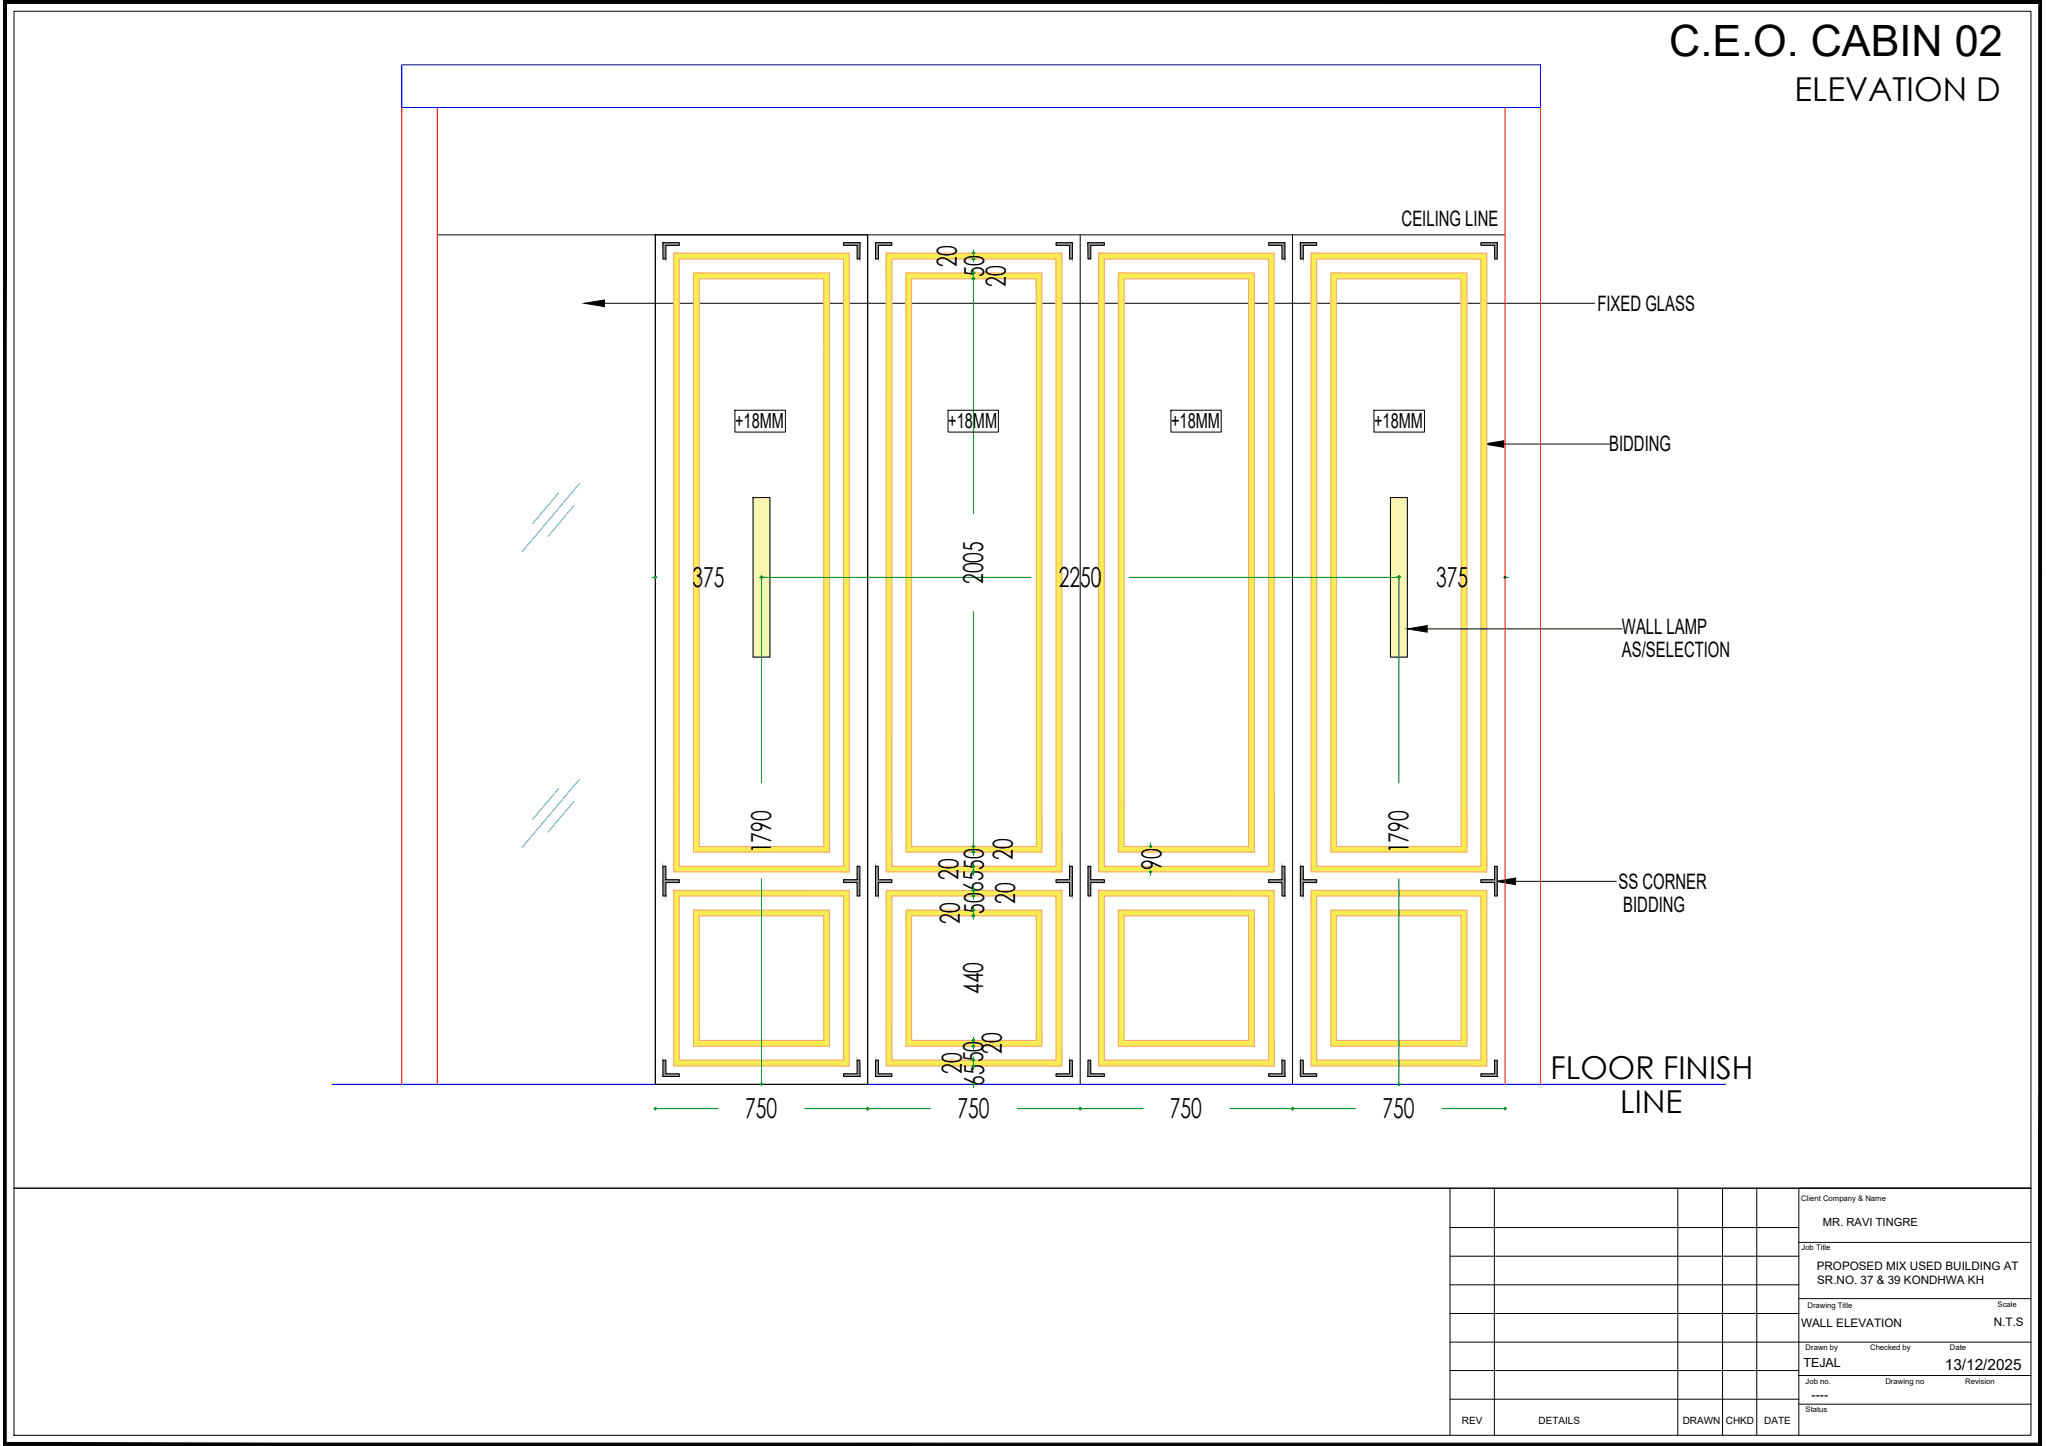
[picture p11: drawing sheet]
<svg xmlns="http://www.w3.org/2000/svg" width="420mm" height="297mm" viewBox="0 0 420 297" stroke-linecap="round" stroke-linejoin="round" font-family="sans-serif">
<defs><g id="words">
<text font-size="8.9" x="342.8" y="11.5">C.E.O. CABIN 02</text>
<text font-size="6.8" x="368.5" y="20.7">ELEVATION D</text>
<g font-size="6.5">
<text x="318.4" y="221.6">FLOOR FINISH</text>
<text x="332.7" y="228.5">LINE</text>
</g>
<g font-size="5.7">
<text x="196.5" y="54.8" transform="rotate(-90 196.5 54.8)">20</text>
<text x="202.1" y="56.8" transform="rotate(-90 202.1 56.8)">50</text>
<text x="206.6" y="58.9" transform="rotate(-90 206.6 58.9)">20</text>
<text x="201.9" y="120" transform="rotate(-90 201.9 120)">2005</text>
<text x="142.2" y="120.6">375</text>
<text x="217.4" y="120.6">2250</text>
<text x="294.9" y="120.6">375</text>
<text x="158.4" y="175.3" transform="rotate(-90 158.4 175.3)">1790</text>
<text x="202.1" y="178.7" transform="rotate(-90 202.1 178.7)">50</text>
<text x="208" y="176.6" transform="rotate(-90 208 176.6)">20</text>
<text x="238.5" y="178.7" transform="rotate(-90 238.5 178.7)">90</text>
<text x="289.3" y="175.3" transform="rotate(-90 289.3 175.3)">1790</text>
<text x="196.8" y="180.7" transform="rotate(-90 196.8 180.7)">20</text>
<text x="201.9" y="183.2" transform="rotate(-90 201.9 183.2)">65</text>
<text x="208.5" y="185.7" transform="rotate(-90 208.5 185.7)">20</text>
<text x="197.1" y="189.8" transform="rotate(-90 197.1 189.8)">20</text>
<text x="202.1" y="187.7" transform="rotate(-90 202.1 187.7)">50</text>
<text x="201.9" y="204.2" transform="rotate(-90 201.9 204.2)">440</text>
<text x="197.5" y="220.6" transform="rotate(-90 197.5 220.6)">20</text>
<text x="201.9" y="218.3" transform="rotate(-90 201.9 218.3)">50</text>
<text x="205.7" y="216.5" transform="rotate(-90 205.7 216.5)">20</text>
<text x="202.1" y="223.1" transform="rotate(-90 202.1 223.1)">65</text>
<text x="153" y="229.7">750</text>
<text x="196.6" y="229.7">750</text>
<text x="240.2" y="229.7">750</text>
<text x="283.9" y="229.7">750</text>
</g>
<g font-size="4.4">
<text x="287.8" y="46.4">CEILING LINE</text>
<text x="328" y="64">FIXED GLASS</text>
<text x="330.5" y="92.7">BIDDING</text>
<text x="333.1" y="130.3">WALL LAMP</text>
<text x="333.1" y="135">AS/SELECTION</text>
<text x="332.4" y="182.6">SS CORNER</text>
<text x="333.3" y="187.4">BIDDING</text>
</g>
<g font-size="4.3">
<text x="151" y="88">+18MM</text>
<text x="194.7" y="88">+18MM</text>
<text x="240.5" y="88">+18MM</text>
<text x="282.2" y="88">+18MM</text>
</g>
<text font-size="3.2" x="399.4" y="281.3">13/12/2025</text>
<g font-size="2.6">
<text x="370.3" y="280.9">TEJAL</text>
<text x="372" y="287.4">----</text>
</g>
<g font-size="2.4">
<text x="373.1" y="261">PROPOSED MIX USED BUILDING AT</text>
<text x="373.2" y="263.8">SR.NO. 37 &amp; 39 KONDHWA KH</text>
<text x="369.9" y="272.6">WALL ELEVATION</text>
<text x="409.4" y="272.3">N.T.S</text>
</g>
<text font-size="2.3" x="374.4" y="251.9">MR. RAVI TINGRE</text>
<g font-size="2.1">
<text x="300.2" y="292.6">REV</text>
<text x="315.9" y="292.6">DETAILS</text>
<text x="345.6" y="292.6">DRAWN</text>
<text x="354.4" y="292.6">CHKD</text>
<text x="362.3" y="292.6">DATE</text>
</g>
<g font-size="1.6">
<text x="369.9" y="246.8">Client Company &amp; Name</text>
<text x="370" y="256.8">Job Title</text>
<text x="371.2" y="268.6">Drawing Title</text>
<text x="410.2" y="268.5">Scale</text>
<text x="370.8" y="277.3">Drawn by</text>
<text x="384" y="277.3">Checked by</text>
<text x="400.4" y="277.3">Date</text>
<text x="370.8" y="284.3">Job no.</text>
<text x="387.2" y="284.3">Drawing no</text>
<text x="403.6" y="284.3">Revision</text>
<text x="370.8" y="290.1">Status</text>
</g>
</g></defs>
<!-- layer: B02 Beams and Slabs -->
<path d="M82.5 13.3h233.9v8.8h-233.9zM68.2 222.7h286.2" fill="none" stroke="#00f" stroke-width=".21"/>
<!-- layer: 0 -->
<path d="M89.8 48.2h219.3" fill="none" stroke="#000" stroke-width=".21"/>
<!-- layer: U02 Notes-General Scale 1 -->
<path d="M120 62.3l4.1-.7v1.4zM304.8 91.2l4-.7v1.4zM289 129.2l4.1-.7v1.4zM307.2 181l4-.6v1.3z" fill="#000" stroke="#000" stroke-width=".21"/>
<path d="M124.1 62.3h203.3M150.9 84.3h10.4v4.5h-10.4zM194.7 84.3h10.3v4.5h-10.3zM240.5 84.3h10.3v4.5h-10.3zM282.2 84.3h10.3v4.5h-10.3zM308.8 91.2h21.7M293.1 129.2h40M311.2 181h20.7" fill="none" stroke="#000" stroke-width=".21"/>
<!-- layer: wall -->
<g fill="none" stroke="#000" stroke-width=".21">
<path d="M134.6 48.2h43.6v174.5h-43.6zM134.6 48.2v174.5M136.1 49.9h3.4v.5h-2.8v2.8h-.6zM173.2 49.9h3.4v3.3h-.6v-2.8h-2.8zM178.2 48.2v174.5M179.8 49.9h3.3v.5h-2.7v2.8h-.6zM216.9 49.9h3.3v3.3h-.6v-2.8h-2.7zM221.8 48.2v174.5M223.4 49.9h3.4v.5h-2.8v2.8h-.6zM260.5 49.9h3.4v3.3h-.6v-2.8h-2.8zM265.4 48.2v174.5M267 49.9h3.4v.5h-2.8v2.8h-.6z"/>
<path d="M304.1 49.9h3.4v3.3h-.6v-2.8h-2.8zM154.6 102.2h3.5v32.8h-3.5zM285.5 102.2h3.5v32.8h-3.5zM136.1 178h.6v2.7h2.8v.6h-2.8v2.8h-.6zM179.8 178h.6v2.7h2.7v.6h-2.7v2.8h-.6zM219.6 178h.6v6.1h-.6v-2.8h-2.7v-.6h2.7zM223.4 178h.6v2.7h2.8v.6h-2.8v2.8h-.6zM263.3 178h.6v6.1h-.6v-2.8h-2.8v-.6h2.8zM267 178h.6v2.7h2.8v.6h-2.8v2.8h-.6zM173.2 180.7h2.8v-2.7h.6v6.1h-.6v-2.8h-2.8zM304.1 180.7h2.8v-2.7h.6v6.1h-.6v-2.8h-2.8zM136.1 217.8h.6v2.8h2.8v.5h-3.4z"/>
<path d="M179.8 217.8h.6v2.8h2.7v.5h-3.3zM219.6 217.8h.6v3.3h-3.3v-.5h2.7zM223.4 217.8h.6v2.8h2.8v.5h-3.4zM263.3 217.8h.6v3.3h-3.4v-.5h2.8zM267 217.8h.6v2.8h2.8v.5h-3.4zM173.2 220.6h2.8v-2.8h.6v3.3h-3.4zM304.1 220.6h2.8v-2.8h.6v3.3h-3.4z"/>
</g>
<!-- layer: glass -->
<path d="M119 99.4l-11.7 13.9M114.7 101.3l-5.3 6.3M117.8 103.9l-5.2 6.3M114.7 162l-5.3 6.3M117.8 164.7l-5.2 6.2M119 160.1l-11.7 13.9" fill="none" stroke="#00bfff" stroke-width=".21"/>
<!-- layer: Y01 Hatching 01 -->
<g fill="#f4ee51" stroke="#f4ee51" stroke-width=".21">
<path d="M269.2 52l36.1 1.2v-1.2zM269.2 52l36.1 1.2h-36.1z"/>
<path d="M225.6 52l36.1 1.2v-1.2zM225.6 52l36.1 1.2h-36.1z"/>
<path d="M182 52l36.1 1.2v-1.2zM182 52l36.1 1.2h-36.1z"/>
<path d="M138.3 52l36.1 1.2v-1.2zM138.3 52l36.1 1.2h-36.1z"/>
<path d="M304.1 53.2l1.2 124.8v-124.8zM304.1 53.2l1.2 124.8h-1.2z"/>
<path d="M269.2 53.2l1.2 124.8v-124.8zM269.2 53.2l1.2 124.8h-1.2z"/>
<path d="M260.5 53.2l1.2 124.8v-124.8zM260.5 53.2l1.2 124.8h-1.2z"/>
<path d="M225.6 53.2l1.2 124.8v-124.8zM225.6 53.2l1.2 124.8h-1.2z"/>
<path d="M216.9 53.2l1.2 124.8v-124.8zM216.9 53.2l1.2 124.8h-1.2z"/>
<path d="M182 53.2l1.1 124.8v-124.8zM182 53.2l1.1 124.8h-1.1z"/>
<path d="M173.2 53.2l1.2 124.8v-124.8zM173.2 53.2l1.2 124.8h-1.2z"/>
<path d="M138.3 53.2l1.2 124.8v-124.8zM138.3 53.2l1.2 124.8h-1.2z"/>
<path d="M269.2 178l36.1 1.1v-1.1zM269.2 178l36.1 1.1h-36.1z"/>
<path d="M225.6 178l36.1 1.1v-1.1zM225.6 178l36.1 1.1h-36.1z"/>
<path d="M182 178l36.1 1.1v-1.1zM182 178l36.1 1.1h-36.1z"/>
<path d="M138.3 178l36.1 1.1v-1.1zM138.3 178l36.1 1.1h-36.1z"/>
<path d="M269.2 182.9l36.1 1.2v-1.2zM269.2 182.9l36.1 1.2h-36.1z"/>
<path d="M225.6 182.9l36.1 1.2v-1.2zM225.6 182.9l36.1 1.2h-36.1z"/>
<path d="M182 182.9l36.1 1.2v-1.2zM182 182.9l36.1 1.2h-36.1z"/>
<path d="M138.3 182.9l36.1 1.2v-1.2zM138.3 182.9l36.1 1.2h-36.1z"/>
<path d="M304.1 184.1l1.2 33.7v-33.7zM304.1 184.1l1.2 33.7h-1.2z"/>
<path d="M269.2 184.1l1.2 33.7v-33.7zM269.2 184.1l1.2 33.7h-1.2z"/>
<path d="M260.5 184.1l1.2 33.7v-33.7zM260.5 184.1l1.2 33.7h-1.2z"/>
<path d="M225.6 184.1l1.2 33.7v-33.7zM225.6 184.1l1.2 33.7h-1.2z"/>
<path d="M216.9 184.1l1.2 33.7v-33.7zM216.9 184.1l1.2 33.7h-1.2z"/>
<path d="M182 184.1l1.1 33.7v-33.7zM182 184.1l1.1 33.7h-1.1z"/>
<path d="M173.2 184.1l1.2 33.7v-33.7zM173.2 184.1l1.2 33.7h-1.2z"/>
<path d="M138.3 184.1l1.2 33.7v-33.7zM138.3 184.1l1.2 33.7h-1.2z"/>
<path d="M269.2 217.8l36.1 1.2v-1.2zM269.2 217.8l36.1 1.2h-36.1z"/>
<path d="M225.6 217.8l36.1 1.2v-1.2zM225.6 217.8l36.1 1.2h-36.1z"/>
<path d="M182 217.8l36.1 1.2v-1.2zM182 217.8l36.1 1.2h-36.1z"/>
<path d="M138.3 217.8l36.1 1.2v-1.2zM138.3 217.8l36.1 1.2h-36.1z"/>
<path d="M273.3 56.1l27.9 1.2v-1.2zM273.3 56.1l27.9 1.2h-27.9z"/>
<path d="M229.7 56.1l27.9 1.2v-1.2zM229.7 56.1l27.9 1.2h-27.9z"/>
<path d="M186.1 56.1l27.9 1.2v-1.2zM186.1 56.1l27.9 1.2h-27.9z"/>
<path d="M142.4 56.1l27.9 1.2v-1.2zM142.4 56.1l27.9 1.2h-27.9z"/>
<path d="M300.1 57.3l1.1 116.6v-116.6zM300.1 57.3l1.1 116.6h-1.1z"/>
<path d="M273.3 57.3l1.1 116.6v-116.6zM273.3 57.3l1.1 116.6h-1.1z"/>
<path d="M256.4 57.3l1.2 116.6v-116.6zM256.4 57.3l1.2 116.6h-1.2z"/>
<path d="M229.7 57.3l1.1 116.6v-116.6zM229.7 57.3l1.1 116.6h-1.1z"/>
<path d="M212.8 57.3l1.2 116.6v-116.6zM212.8 57.3l1.2 116.6h-1.2z"/>
<path d="M186.1 57.3l1.1 116.6v-116.6zM186.1 57.3l1.1 116.6h-1.1z"/>
<path d="M169.2 57.3l1.1 116.6v-116.6zM169.2 57.3l1.1 116.6h-1.1z"/>
<path d="M142.4 57.3l1.2 116.6v-116.6zM142.4 57.3l1.2 116.6h-1.2z"/>
<path d="M273.3 173.9l27.9 1.1v-1.1zM273.3 173.9l27.9 1.1h-27.9z"/>
<path d="M229.7 173.9l27.9 1.1v-1.1zM229.7 173.9l27.9 1.1h-27.9z"/>
<path d="M186.1 173.9l27.9 1.1v-1.1zM186.1 173.9l27.9 1.1h-27.9z"/>
<path d="M142.4 173.9l27.9 1.1v-1.1zM142.4 173.9l27.9 1.1h-27.9z"/>
<path d="M273.3 187l27.9 1.1v-1.1zM273.3 187l27.9 1.1h-27.9z"/>
<path d="M229.7 187l27.9 1.1v-1.1zM229.7 187l27.9 1.1h-27.9z"/>
<path d="M186.1 187l27.9 1.1v-1.1zM186.1 187l27.9 1.1h-27.9z"/>
<path d="M142.4 187l27.9 1.1v-1.1zM142.4 187l27.9 1.1h-27.9z"/>
<path d="M300.1 188.1l1.1 25.6v-25.6zM300.1 188.1l1.1 25.6h-1.1z"/>
<path d="M273.3 188.1l1.1 25.6v-25.6zM273.3 188.1l1.1 25.6h-1.1z"/>
<path d="M256.4 188.1l1.2 25.6v-25.6zM256.4 188.1l1.2 25.6h-1.2z"/>
<path d="M229.7 188.1l1.1 25.6v-25.6zM229.7 188.1l1.1 25.6h-1.1z"/>
<path d="M212.8 188.1l1.2 25.6v-25.6zM212.8 188.1l1.2 25.6h-1.2z"/>
<path d="M186.1 188.1l1.1 25.6v-25.6zM186.1 188.1l1.1 25.6h-1.1z"/>
<path d="M169.2 188.1l1.1 25.6v-25.6zM169.2 188.1l1.1 25.6h-1.1z"/>
<path d="M142.4 188.1l1.2 25.6v-25.6zM142.4 188.1l1.2 25.6h-1.2z"/>
<path d="M273.3 213.7l27.9 1.2v-1.2zM273.3 213.7l27.9 1.2h-27.9z"/>
<path d="M229.7 213.7l27.9 1.2v-1.2zM229.7 213.7l27.9 1.2h-27.9z"/>
<path d="M186.1 213.7l27.9 1.2v-1.2zM186.1 213.7l27.9 1.2h-27.9z"/>
<path d="M142.4 213.7l27.9 1.2v-1.2zM142.4 213.7l27.9 1.2h-27.9z"/>
</g>
<!-- layer: 0 -->
<g fill="none" stroke="#ff9f7f" stroke-width=".21">
<path d="M138.3 52h36.1v127.1h-36.1zM139.5 53.2h33.7v124.8h-33.7zM142.4 56.1h27.9v118.9h-27.9zM143.6 57.3h25.6v116.6h-25.6zM182 52h36.1v127.1h-36.1zM183.1 53.2h33.8v124.8h-33.8zM186.1 56.1h27.9v118.9h-27.9zM187.2 57.3h25.6v116.6h-25.6zM225.6 52h36.1v127.1h-36.1zM226.8 53.2h33.7v124.8h-33.7zM229.7 56.1h27.9v118.9h-27.9zM230.8 57.3h25.6v116.6h-25.6z"/>
<path d="M269.2 52h36.1v127.1h-36.1zM270.4 53.2h33.7v124.8h-33.7zM273.3 56.1h27.9v118.9h-27.9zM274.4 57.3h25.7v116.6h-25.7zM138.3 182.9h36.1v36.1h-36.1zM139.5 184.1h33.7v33.7h-33.7zM142.4 187h27.9v27.9h-27.9zM143.6 188.1h25.6v25.6h-25.6zM182 182.9h36.1v36.1h-36.1zM183.1 184.1h33.8v33.7h-33.8zM186.1 187h27.9v27.9h-27.9zM187.2 188.1h25.6v25.6h-25.6z"/>
<path d="M225.6 182.9h36.1v36.1h-36.1zM226.8 184.1h33.7v33.7h-33.7zM229.7 187h27.9v27.9h-27.9zM230.8 188.1h25.6v25.6h-25.6zM269.2 182.9h36.1v36.1h-36.1zM270.4 184.1h33.7v33.7h-33.7zM273.3 187h27.9v27.9h-27.9zM274.4 188.1h25.7v25.6h-25.7z"/>
</g>
<!-- layer: Y01 Hatching 01 -->
<g fill="#f8f6b0" stroke="#f8f6b0" stroke-width=".21">
<path d="M285.5 102.2l3.5 32.8v-32.8zM285.5 102.2l3.5 32.8h-3.5z"/>
<path d="M154.6 102.2l3.5 32.8v-32.8zM154.6 102.2l3.5 32.8h-3.5z"/>
</g>
<g fill="#939598" stroke="#939598" stroke-width=".21">
<path d="M173.2 49.9l3.4 .5v-.5zM173.2 49.9l3.4 .5h-3.4z"/>
<path d="M136.1 49.9l3.4 .5v-.5zM136.1 49.9l3.4 .5h-3.4z"/>
<path d="M176 50.4l.6 2.8v-2.8zM176 50.4l.6 2.8h-.6z"/>
<path d="M136.1 50.4l.6 2.8v-2.8zM136.1 50.4l.6 2.8h-.6z"/>
<path d="M176 178l.6 2.7v-2.7zM176 178l.6 2.7h-.6z"/>
<path d="M136.1 178l.6 2.7v-2.7zM136.1 178l.6 2.7h-.6z"/>
<path d="M173.2 180.7l3.4 .3v-.3zM173.2 180.7l3.4 .3h-3.4z"/>
<path d="M136.1 180.7l3.4 .3v-.3zM136.1 180.7l3.4 .3h-3.4z"/>
<path d="M173.2 181l3.4 .3v-.3zM173.2 181l3.4 .3h-3.4z"/>
<path d="M136.1 181l3.4 .3v-.3zM136.1 181l3.4 .3h-3.4z"/>
<path d="M176 181.3l.6 2.8v-2.8zM176 181.3l.6 2.8h-.6z"/>
<path d="M136.1 181.3l.6 2.8v-2.8zM136.1 181.3l.6 2.8h-.6z"/>
<path d="M176 217.8l.6 2.8v-2.8zM176 217.8l.6 2.8h-.6z"/>
<path d="M136.1 217.8l.6 2.8v-2.8zM136.1 217.8l.6 2.8h-.6z"/>
<path d="M173.2 220.6l3.4 .5v-.5zM173.2 220.6l3.4 .5h-3.4z"/>
<path d="M136.1 220.6l3.4 .5v-.5zM136.1 220.6l3.4 .5h-3.4z"/>
<path d="M216.9 49.9l3.3 .5v-.5zM216.9 49.9l3.3 .5h-3.3z"/>
<path d="M179.8 49.9l3.3 .5v-.5zM179.8 49.9l3.3 .5h-3.3z"/>
<path d="M219.6 50.4l.6 2.8v-2.8zM219.6 50.4l.6 2.8h-.6z"/>
<path d="M179.8 50.4l.6 2.8v-2.8zM179.8 50.4l.6 2.8h-.6z"/>
<path d="M219.6 178l.6 2.7v-2.7zM219.6 178l.6 2.7h-.6z"/>
<path d="M179.8 178l.6 2.7v-2.7zM179.8 178l.6 2.7h-.6z"/>
<path d="M216.9 180.7l3.3 .3v-.3zM216.9 180.7l3.3 .3h-3.3z"/>
<path d="M179.8 180.7l3.3 .3v-.3zM179.8 180.7l3.3 .3h-3.3z"/>
<path d="M216.9 181l3.3 .3v-.3zM216.9 181l3.3 .3h-3.3z"/>
<path d="M179.8 181l3.3 .3v-.3zM179.8 181l3.3 .3h-3.3z"/>
<path d="M219.6 181.3l.6 2.8v-2.8zM219.6 181.3l.6 2.8h-.6z"/>
<path d="M179.8 181.3l.6 2.8v-2.8zM179.8 181.3l.6 2.8h-.6z"/>
<path d="M219.6 217.8l.6 2.8v-2.8zM219.6 217.8l.6 2.8h-.6z"/>
<path d="M179.8 217.8l.6 2.8v-2.8zM179.8 217.8l.6 2.8h-.6z"/>
<path d="M216.9 220.6l3.3 .5v-.5zM216.9 220.6l3.3 .5h-3.3z"/>
<path d="M179.8 220.6l3.3 .5v-.5zM179.8 220.6l3.3 .5h-3.3z"/>
<path d="M260.5 49.9l3.4 .5v-.5zM260.5 49.9l3.4 .5h-3.4z"/>
<path d="M223.4 49.9l3.4 .5v-.5zM223.4 49.9l3.4 .5h-3.4z"/>
<path d="M263.3 50.4l.6 2.8v-2.8zM263.3 50.4l.6 2.8h-.6z"/>
<path d="M223.4 50.4l.6 2.8v-2.8zM223.4 50.4l.6 2.8h-.6z"/>
<path d="M263.3 178l.6 2.7v-2.7zM263.3 178l.6 2.7h-.6z"/>
<path d="M223.4 178l.6 2.7v-2.7zM223.4 178l.6 2.7h-.6z"/>
<path d="M260.5 180.7l3.4 .3v-.3zM260.5 180.7l3.4 .3h-3.4z"/>
<path d="M223.4 180.7l3.4 .3v-.3zM223.4 180.7l3.4 .3h-3.4z"/>
<path d="M260.5 181l3.4 .3v-.3zM260.5 181l3.4 .3h-3.4z"/>
<path d="M223.4 181l3.4 .3v-.3zM223.4 181l3.4 .3h-3.4z"/>
<path d="M263.3 181.3l.6 2.8v-2.8zM263.3 181.3l.6 2.8h-.6z"/>
<path d="M223.4 181.3l.6 2.8v-2.8zM223.4 181.3l.6 2.8h-.6z"/>
<path d="M263.3 217.8l.6 2.8v-2.8zM263.3 217.8l.6 2.8h-.6z"/>
<path d="M223.4 217.8l.6 2.8v-2.8zM223.4 217.8l.6 2.8h-.6z"/>
<path d="M260.5 220.6l3.4 .5v-.5zM260.5 220.6l3.4 .5h-3.4z"/>
<path d="M223.4 220.6l3.4 .5v-.5zM223.4 220.6l3.4 .5h-3.4z"/>
<path d="M304.1 49.9l3.4 .5v-.5zM304.1 49.9l3.4 .5h-3.4z"/>
<path d="M267 49.9l3.4 .5v-.5zM267 49.9l3.4 .5h-3.4z"/>
<path d="M306.9 50.4l.6 2.8v-2.8zM306.9 50.4l.6 2.8h-.6z"/>
<path d="M267 50.4l.6 2.8v-2.8zM267 50.4l.6 2.8h-.6z"/>
<path d="M306.9 178l.6 2.7v-2.7zM306.9 178l.6 2.7h-.6z"/>
<path d="M267 178l.6 2.7v-2.7zM267 178l.6 2.7h-.6z"/>
<path d="M304.1 180.7l3.4 .3v-.3zM304.1 180.7l3.4 .3h-3.4z"/>
<path d="M267 180.7l3.4 .3v-.3zM267 180.7l3.4 .3h-3.4z"/>
<path d="M304.1 181l3.4 .3v-.3zM304.1 181l3.4 .3h-3.4z"/>
<path d="M267 181l3.4 .3v-.3zM267 181l3.4 .3h-3.4z"/>
<path d="M306.9 181.3l.6 2.8v-2.8zM306.9 181.3l.6 2.8h-.6z"/>
<path d="M267 181.3l.6 2.8v-2.8zM267 181.3l.6 2.8h-.6z"/>
<path d="M306.9 217.8l.6 2.8v-2.8zM306.9 217.8l.6 2.8h-.6z"/>
<path d="M267 217.8l.6 2.8v-2.8zM267 217.8l.6 2.8h-.6z"/>
<path d="M304.1 220.6l3.4 .5v-.5zM304.1 220.6l3.4 .5h-3.4z"/>
<path d="M267 220.6l3.4 .5v-.5zM267 220.6l3.4 .5h-3.4z"/>
</g>
<!-- layer: T01 Dimenstions Scale 01 -->
<g fill="none" stroke="#009525" stroke-width=".21">
<path d="M199.6 57.3h.3v.3M199.6 52h.3v.3M199.9 51.3v.7h.3M199.9 53.5v-.3h-.3h.6h-.3v-.3v1M199.9 55.4v1v-.3h-.3h.6h-.3v-.3M199.9 52.5v.3M199.9 56.5v.3M199.9 57v.3h.3M199.9 57.6v47.9M133.9 118.6h.3M134.6 118.3v.3h-.3M134.9 118.6h-.3v.3"/>
<path d="M156.4 118.3v.3M156.4 118.9v41.9M156.7 118.6h-.3v.3v-.3h-.3h55.6M231.9 118.6h55M287.3 118.9v-.3h-.3h.3v-.3v42.5M287.3 118.6h.3M309.1 118.3v.3h-.3M309.4 118.6h-.3v.3M309.4 118.6h.4M199.9 125.6v48.3h.3M199.6 173.9h.3v.3M199.9 174.4v.9v-.3h-.3h.6h-.3v-.3"/>
<path d="M199.9 177.7v.3h.3h-.6h.3v.3M199.9 178.8v.3h.3h-.6h.3v.3M199.9 175.4v.4M199.9 177.3v2.5M236 179.1h.3v.3M236 173.9h.3v.3M236.3 173.2v.7h.3M236.3 178.8v.3h.3M236.3 179.5v.3M156.4 180.5v41.9M199.9 182.6v.3h.3h-.6h.3v.3M199.9 182.2v2.1v-.2h-.3h.6h-.3v-.3"/>
<path d="M199.9 186.7v.3h.3h-.6h.3v.3M199.9 187.8v.3h.3h-.6h.3v.4M199.9 184.4v.4M199.9 186.3v2.5M287.3 180.5v41.9M199.9 213.4v.3h.3h-.6h.3v.3M199.9 214.6v.3h.3h-.6h.3v.3M199.9 217.5v.3h.3h-.6h.3v.3M199.9 219.3v-.3h-.3h.6h-.3v-.3v1M199.9 213v2.6M199.9 217.1v1.5M134.6 227.4v.3h-.3"/>
<path d="M134.9 227.7h-.3v.3M134.9 227.7h12.5M156.1 222.7h.3v.3M156.4 222.4v.3h.3M165.3 227.7h13.2h-.3v.3v-.6v.3h-.3M178.6 227.7h12.5M199.6 222.7h.3v.3M199.9 222.4v.3h.3M199.9 223.1v.4M208.9 227.7h25.8M221.5 227.7h.3v-.3v.6v-.3h.3M252.6 227.7h25.7"/>
<path d="M265.1 227.7h.3v-.3v.6v-.3h.4M287 222.7h.3v.3M287.3 222.4v.3h.3M296.2 227.7h12.5M309.1 227.4v.3h-.3M309.4 227.7h-.3v.3"/>
<circle cx="199.9" cy="53.2" r=".19"/>
<circle cx="199.9" cy="57.2" r=".19"/>
<circle cx="199.9" cy="56.1" r=".19"/>
<circle cx="199.9" cy="52" r=".19"/>
<circle cx="134.6" cy="118.6" r=".19"/>
<circle cx="156.4" cy="118.6" r=".19"/>
<circle cx="287.3" cy="118.6" r=".19"/>
<circle cx="309.1" cy="118.6" r=".19"/>
<circle cx="199.9" cy="177.9" r=".19"/>
<circle cx="199.9" cy="175" r=".19"/>
<circle cx="199.9" cy="179.1" r=".19"/>
<circle cx="199.9" cy="173.9" r=".19"/>
<circle cx="236.3" cy="179.1" r=".19"/>
<circle cx="236.3" cy="173.9" r=".19"/>
<circle cx="199.9" cy="184" r=".19"/>
<circle cx="199.9" cy="188.1" r=".19"/>
<circle cx="199.9" cy="182.9" r=".19"/>
<circle cx="199.9" cy="187" r=".19"/>
<circle cx="199.9" cy="217.8" r=".19"/>
<circle cx="199.9" cy="219" r=".19"/>
<circle cx="199.9" cy="213.7" r=".19"/>
<circle cx="199.9" cy="214.9" r=".19"/>
<circle cx="134.6" cy="227.7" r=".19"/>
<circle cx="156.4" cy="222.7" r=".19"/>
<circle cx="178.2" cy="227.7" r=".19"/>
<circle cx="199.9" cy="222.7" r=".19"/>
<circle cx="221.8" cy="227.7" r=".19"/>
<circle cx="265.5" cy="227.7" r=".19"/>
<circle cx="287.3" cy="222.7" r=".19"/>
<circle cx="309.1" cy="227.7" r=".19"/>
</g>
<!-- layer: C02 Walls 01 -->
<path d="M82.5 22.1v200.6M89.8 22.1v200.6M309.1 22.1v200.6M316.4 22.1v200.6" fill="none" stroke="#f00" stroke-width=".21"/>
<!-- layer: S03 Title Block -->
<g fill="none" stroke="#000" stroke-width=".21">
<path d="M.7 .1h418.6v296.9h-418.6zM2.9 2.3h414.2v292.5h-414.2zM2.9 244.1h414.2M297.8 258h71.6M297.8 252.2h71.6M297.8 244.1v50.7M306.9 244.1v50.7M344.6 244.1v50.7M353.7 244.1v50.7M360.8 244.1v50.7M369.4 255.2h47.7M369.4 244.1v50.7"/>
<path d="M297.8 275.7h119.3M297.8 269.8h71.6M297.8 263.9h71.6M369.4 266.8h47.7M297.8 287.4h71.6M297.8 281.5h71.6M369.4 288.4h47.7M369.4 282.6h47.7"/>
</g>
<!-- layer: A01 Plot Boundary -->
<g fill="#000" stroke="#000" stroke-width=".21">
<path d="M.7 .1l.6 .6h417.4zM.7 .1h418.6l-.6 .6z"/>
<path d="M418.7 .7v295.7l.6-296.3zM419.3 .1v296.9l-.6-.6z"/>
<path d="M1.3 .7l-.6 296.3 .6-.6zM.7 .1l.6 .6-.6 296.3z"/>
<path d="M1.3 296.4l418 .6-.6-.6zM1.3 296.4l418 .6h-418.6z"/>
</g>
<use href="#words"/>
</svg>
